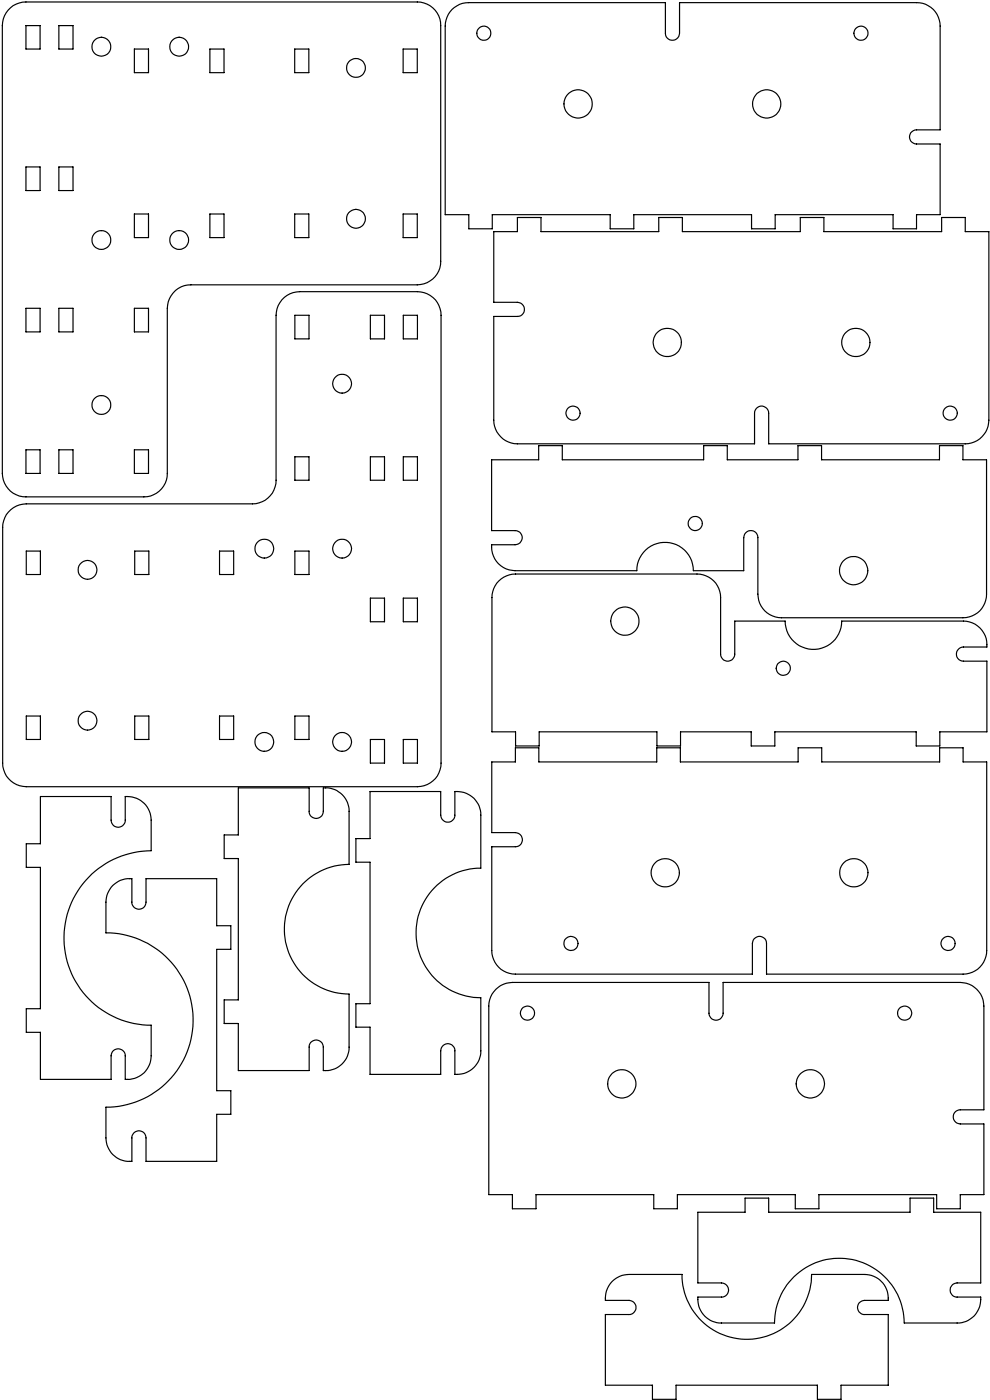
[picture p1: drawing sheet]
<svg xmlns="http://www.w3.org/2000/svg" width="210mm" height="297mm" viewBox="0 0 210 297" stroke-linecap="round" stroke-linejoin="round" font-family="sans-serif">
<g fill="none" stroke="#000" stroke-width=".25">
<path d="M1.7 2.1a5 5 0 0 1 3.8-1.7h83a5 5 0 0 1 5 5v50a5 5 0 0 1-5 5h-48a5 5 0 0 0-5 5v35a5 5 0 0 1-5 5h-25a5 5 0 0 1-5-5v-95a5.1 5.1 0 0 1 1.2-3.3zM5.5 5.4h3v5h-3zM12.5 5.4h3v5h-3zM28.5 10.4h3v5h-3zM44.5 10.4h3v5h-3zM62.5 10.4h3v5h-3zM85.5 10.4h3v5h-3zM95.9 2l.5-.4a4.6 4.6 0 0 1 3-1h41.7v6.5a1.5 1.5 0 0 0 1.5 1.4 1.5 1.5 0 0 0 1.5-1.4v-6.5h50.3a4.9 4.9 0 0 1 5 4.9v22h-5a1.5 1.5 0 0 0-1.5 1.5 1.5 1.5 0 0 0 1.5 1.5h5v15h-5v3h-5v-3h-25v3h-5v-3h-25v3h-5v-3h-25v3h-5v-3h-5v-40l.2-1.2a4.9 4.9 0 0 1 1.3-2.3zM5.5 35.4h3v5h-3zM12.5 35.4h3v5h-3zM28.5 45.4h3v5h-3zM44.5 45.4h3v5h-3z"/>
<path d="M62.5 45.4h3v5h-3zM85.5 45.4h3v5h-3zM104.7 49.1h5v-3h5.1v3h24.9v-3h5v3h25.1v-3h5v3h24.9v-3h5.1v3h5v40a5.1 5.1 0 0 1-5 5.1h-41.7v-6.5a1.5 1.5 0 0 0-1.5-1.6 1.5 1.5 0 0 0-1.5 1.6v6.5h-50.4a5.1 5.1 0 0 1-5-5.1v-22h5a1.5 1.5 0 0 0 1.5-1.5 1.5 1.5 0 0 0-1.5-1.5h-5zM5.5 65.4h3v5h-3zM12.5 65.4h3v5h-3zM28.5 65.4h3v5h-3zM62.5 66.9h3v5h-3zM78.6 66.9h3v5h-3zM85.5 66.9h3v5h-3zM5.5 95.4h3v5h-3zM12.5 95.4h3v5h-3zM28.5 95.4h3v5h-3z"/>
<path d="M62.5 96.9h3v5h-3zM78.6 96.9h3v5h-3zM85.5 96.9h3v5h-3zM104.3 97.5h10v-3h5v3h30v-3h5v3h15v-3h5v3h25v-3h5v3h5v28.5a4.9 4.9 0 0 1-5 5.1h-38.5a5 5 0 0 1-5-5.1v-12a1.5 1.5 0 0 0-1.5-1.4 1.5 1.5 0 0 0-1.5 1.4v7.1h-10.7a6 6 0 0 0-6-6 6 6 0 0 0-6 6h-25.8a5 5 0 0 1-5-5.5h5a1.5 1.5 0 0 0 1.5-1.5 1.5 1.5 0 0 0-1.5-1.5h-5zM2.3 108.1a5 5 0 0 1 3.3-1.2h48a5 5 0 0 0 5-5v-35a5 5 0 0 1 5-5h24.9a5 5 0 0 1 5.1 5v95a5 5 0 0 1-5.1 5h-82.9a5 5 0 0 1-5-5v-50a5 5 0 0 1 1.7-3.8zM5.6 116.9h3v5h-3zM28.6 116.9h3v5h-3zM46.6 116.9h3v5h-3zM62.5 116.9h3v5h-3zM78.6 126.9h3v5h-3zM85.5 126.9h3v5h-3zM105.8 123.2a5.2 5.2 0 0 1 3.6-1.4h38.4a5 5 0 0 1 5.1 5v12a1.5 1.5 0 0 0 1.5 1.5 1.5 1.5 0 0 0 1.5-1.5v-7h10.6a6 6 0 0 0 6 6 6 6 0 0 0 6-6h25.9a5 5 0 0 1 4.9 5.5h-4.9a1.5 1.5 0 0 0-1.5 1.5 1.5 1.5 0 0 0 1.5 1.5h4.9v15h-9.9v3h-5.1v-3h-29.9v3h-5.1v-3h-14.9v3h-5.1v-3h-24.9v3h-5v-3h-5v-28.5a5 5 0 0 1 1.4-3.6z"/>
<path d="M5.6 151.9h3v5h-3zM28.6 151.9h3v5h-3zM46.6 151.9h3v5h-3zM62.5 151.9h3v5h-3zM78.6 156.9h3v5h-3zM85.5 156.9h3v5h-3zM8.6 169h15v5a1.5 1.5 0 0 0 1.5 1.5 1.5 1.5 0 0 0 1.5-1.5v-5a5.1 5.1 0 0 1 5.5 5v6.5a18.5 18.5 0 0 0-18.5 18.5 18.5 18.5 0 0 0 18.5 18.5v6.5a5 5 0 0 1-5.5 5v-5a1.5 1.5 0 0 0-1.5-1.5 1.5 1.5 0 0 0-1.5 1.5v5h-15v-10h-3v-5h3v-30h-3v-5h3zM50.6 167.1h15v5a1.5 1.5 0 0 0 1.5 1.5 1.5 1.5 0 0 0 1.5-1.5v-5a5 5 0 0 1 5.4 5v11.3a13.8 13.8 0 0 0-13.7 13.7 13.8 13.8 0 0 0 13.7 13.8v11.2a5 5 0 0 1-5.4 5v-5a1.5 1.5 0 0 0-1.5-1.5 1.5 1.5 0 0 0-1.5 1.5v5h-15v-10h-3v-5h3v-30h-3v-5h3zM78.5 167.9h15v5a1.5 1.5 0 0 0 1.5 1.5 1.5 1.5 0 0 0 1.5-1.5v-5a5 5 0 0 1 5.5 5v11.3a13.7 13.7 0 0 0-13.7 13.7 13.7 13.7 0 0 0 13.7 13.8v11.2a5 5 0 0 1-5.5 5v-5a1.5 1.5 0 0 0-1.5-1.5 1.5 1.5 0 0 0-1.5 1.5v5h-15v-10h-3v-5h3v-30h-3v-5h3zM104.3 161.6h5v-3h5v3h25v-3h5v3h25v-3h5v3h25v-3h5v3h5v40a5 5 0 0 1-5 5.1h-41.7v-6.5a1.5 1.5 0 0 0-1.5-1.6 1.5 1.5 0 0 0-1.5 1.6v6.5h-50.3a5 5 0 0 1-5-5.1v-22h5a1.5 1.5 0 0 0 1.5-1.5 1.5 1.5 0 0 0-1.5-1.5h-5zM23.9 187.9a5 5 0 0 1 4.1-1.5v5a1.5 1.5 0 0 0 1.5 1.5 1.5 1.5 0 0 0 1.5-1.5v-5h15v10h3v5h-3v30h3v5h-3v10h-15v-5a1.5 1.5 0 0 0-1.5-1.5 1.5 1.5 0 0 0-1.5 1.5v5a5 5 0 0 1-5.5-5v-6.5a18.5 18.5 0 0 0 18.5-18.5 18.5 18.5 0 0 0-18.5-18.5v-6.5a5.2 5.2 0 0 1 1.4-3.5zM105.2 209.9a5 5 0 0 1 3.5-1.5h41.7v6.5a1.5 1.5 0 0 0 1.5 1.5 1.5 1.5 0 0 0 1.5-1.5v-6.5h50.3a5.1 5.1 0 0 1 5 5v22h-5a1.5 1.5 0 0 0-1.5 1.5 1.5 1.5 0 0 0 1.5 1.5h5v15h-5v3h-5v-3h-25v3h-5v-3h-25v3h-5v-3h-25v3h-5v-3h-5v-40a5 5 0 0 1 1.5-3.5z"/>
<path d="M148 257.2h10v-3h5.1v3h29.9v-3h5v3h10v15h-5a1.5 1.5 0 0 0-1.5 1.5 1.5 1.5 0 0 0 1.5 1.5h5a5 5 0 0 1-5 5.5h-11.2a13.8 13.8 0 0 0-13.8-13.8 13.8 13.8 0 0 0-13.7 13.8h-11.3a5 5 0 0 1-5-5.5h5a1.5 1.5 0 0 0 1.6-1.5 1.5 1.5 0 0 0-1.6-1.5h-5zM129.9 271.8a5 5 0 0 1 3.5-1.4h11.3a13.7 13.7 0 0 0 13.7 13.7 13.7 13.7 0 0 0 13.8-13.7h11.2a5.1 5.1 0 0 1 5 5.5h-5a1.5 1.5 0 0 0-1.5 1.5 1.5 1.5 0 0 0 1.5 1.5h5v15h-10v3h-5v-3h-30v3h-5v-3h-10v-15h5a1.5 1.5 0 0 0 1.5-1.5 1.5 1.5 0 0 0-1.5-1.5h-5a5.2 5.2 0 0 1 1.5-4.1z"/>
<circle cx="21.5" cy="9.9" r="2.02"/>
<circle cx="38" cy="9.9" r="2.02"/>
<circle cx="75.5" cy="14.4" r="2"/>
<circle cx="102.6" cy="7.1" r="1.51"/>
<circle cx="182.6" cy="7.1" r="1.51"/>
<circle cx="122.6" cy="22" r="3"/>
<circle cx="162.6" cy="22" r="3"/>
<circle cx="21.5" cy="50.9" r="2"/>
<circle cx="38" cy="50.9" r="2"/>
<circle cx="75.5" cy="46.4" r="2"/>
<circle cx="141.5" cy="72.6" r="2.99"/>
<circle cx="181.5" cy="72.6" r="2.99"/>
<circle cx="21.5" cy="85.9" r="2"/>
<circle cx="72.6" cy="81.4" r="1.99"/>
<circle cx="121.6" cy="87.6" r="1.5"/>
<circle cx="201.6" cy="87.6" r="1.5"/>
<circle cx="56.1" cy="116.4" r="1.99"/>
<circle cx="72.6" cy="116.4" r="1.99"/>
<circle cx="147.5" cy="111.1" r="1.51"/>
<circle cx="18.6" cy="120.9" r="2"/>
<circle cx="132.5" cy="131.8" r="3"/>
<circle cx="181.1" cy="121.1" r="3"/>
<circle cx="18.6" cy="152.9" r="2"/>
<circle cx="56.1" cy="157.4" r="1.99"/>
<circle cx="72.6" cy="157.4" r="1.99"/>
<circle cx="166.1" cy="141.8" r="1.51"/>
<circle cx="141.1" cy="185.1" r="3"/>
<circle cx="181.1" cy="185.1" r="3"/>
<circle cx="111.9" cy="214.9" r="1.5"/>
<circle cx="121.1" cy="200.1" r="1.5"/>
<circle cx="191.9" cy="214.9" r="1.5"/>
<circle cx="201.1" cy="200.1" r="1.5"/>
<circle cx="131.9" cy="229.9" r="2.99"/>
<circle cx="171.9" cy="229.9" r="3"/>
</g>
</svg>
